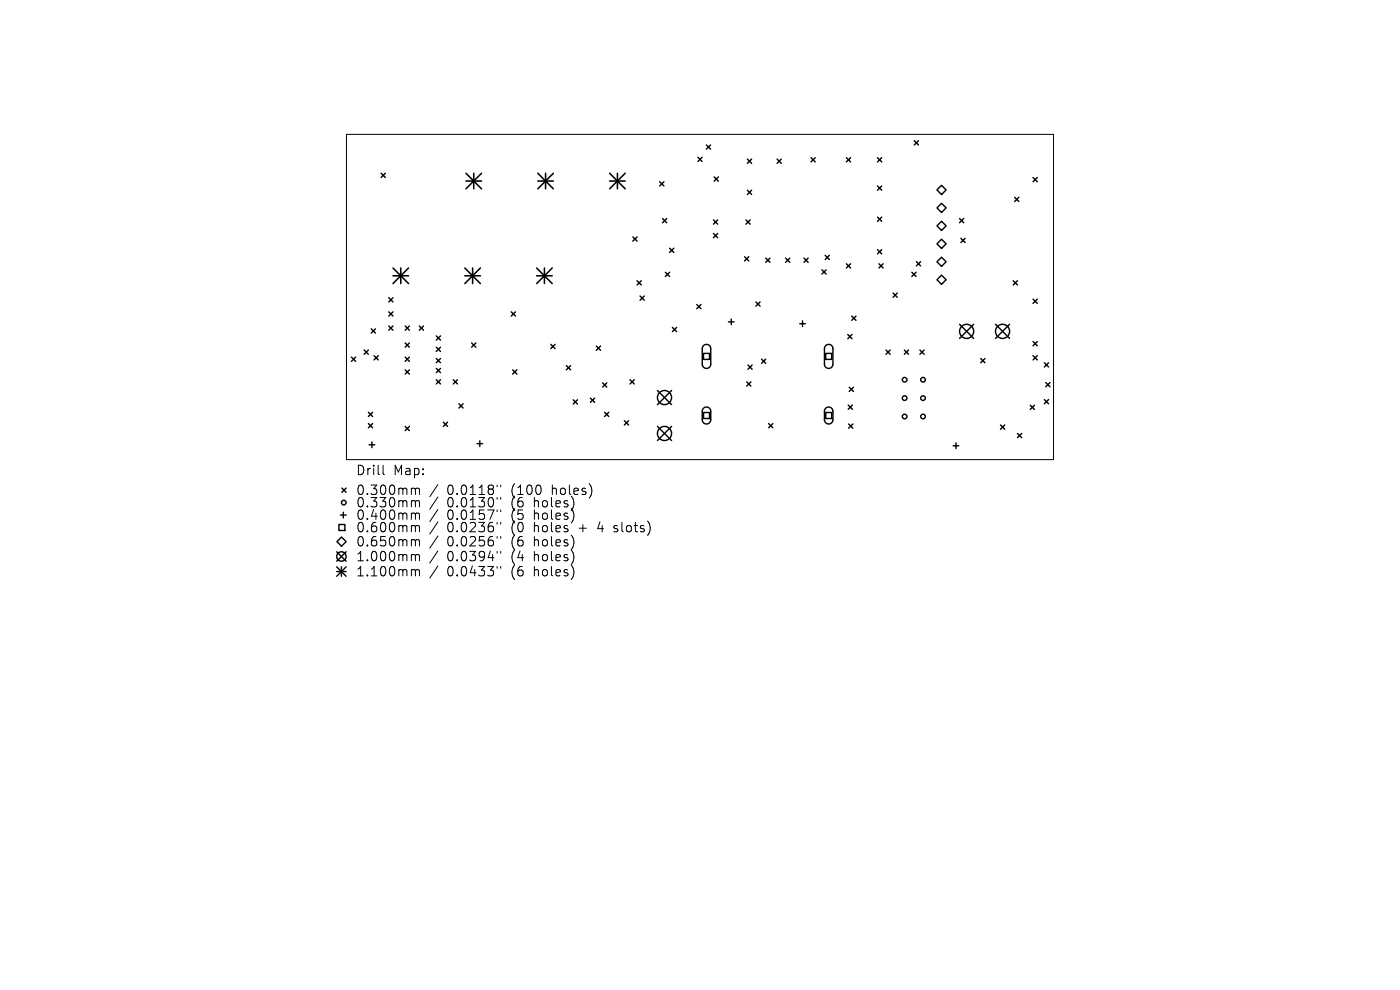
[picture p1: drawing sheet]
<svg xmlns="http://www.w3.org/2000/svg" width="297mm" height="210mm" viewBox="0 0 297 210" stroke-linecap="round" stroke-linejoin="round" font-family="sans-serif">
<defs><g id="words">
<g font-size="2.8">
<text x="75.4" y="101.1">Drill</text>
<text x="83.4" y="101.1">Map:</text>
<text x="75.4" y="105.3">0.300mm</text>
<text x="75.4" y="107.9">0.330mm</text>
<text x="94.9" y="105.3">0.0118&quot;</text>
<text x="94.9" y="107.9">0.0130&quot;</text>
<text x="108.6" y="105.3">(100</text>
<text x="108.6" y="107.9">(6</text>
<text x="113.6" y="107.9">holes)</text>
<text x="117.4" y="105.3">holes)</text>
<text x="75.4" y="110.6">0.400mm</text>
<text x="75.4" y="113.2">0.600mm</text>
<text x="94.9" y="110.6">0.0157&quot;</text>
<text x="94.9" y="113.2">0.0236&quot;</text>
<text x="108.6" y="110.6">(5</text>
<text x="108.6" y="113.2">(0</text>
<text x="113.6" y="110.6">holes)</text>
<text x="113.6" y="113.2">holes</text>
<text x="123.3" y="113.2">+</text>
<text x="127.5" y="113.2">4</text>
<text x="131.1" y="113.2">slots)</text>
<text x="75.4" y="116.2">0.650mm</text>
<text x="75.4" y="119.3">1.000mm</text>
<text x="94.9" y="116.2">0.0256&quot;</text>
<text x="94.9" y="119.3">0.0394&quot;</text>
<text x="108.6" y="116.2">(6</text>
<text x="108.6" y="119.3">(4</text>
<text x="113.6" y="116.2">holes)</text>
<text x="113.6" y="119.3">holes)</text>
<text x="75.4" y="122.5">1.100mm</text>
<text x="94.9" y="122.5">0.0433&quot;</text>
<text x="108.6" y="122.5">(6</text>
<text x="113.6" y="122.5">holes)</text>
</g>
</g></defs>
<g fill="none" stroke="#000" stroke-width=".21">
<path d="M73.5 28.5h150v69h-150zM81.3 98.7v1.7l.3 .3M87.6 103.6h.2l.3 .2M87.6 106.2h.2l.3 .3M87.6 108.8l.4 .1 .1 .2M87.6 111.5h.2l.3 .3M87.6 114.5h.2l.3 .3M87.6 117.6h.2l.3 .3M88.1 103.8l.3-.2 .5 .1 .1 1.2M88.1 103.8v1.1M88.1 106.5v1M88.1 109.1v1.1"/>
<path d="M88.1 111.8v1M88.1 114.8v1M88.1 117.9v1.1M88.1 106.5l.3-.3 .5 .1 .1 1.2M88.1 109.1l.3-.3 .5 .1 .1 1.3M88.1 111.8l.3-.3 .5 .1 .1 1.2M88.1 114.8l.3-.3 .5 .1 .1 1.2M88.1 117.9l.3-.3 .5 .1 .1 1.3M92.9 102.8l-1.7 2.6M92.9 105.4l-1.7 2.6M92.9 108.1l-1.7 2.5M92.9 110.7l-1.7 2.6"/>
<path d="M92.9 113.7l-1.7 2.6M92.9 116.9l-1.7 2.5M105.5 102.9v.4M105.5 105.5v.4M105.5 108.2v.4M105.5 110.8v.4M105.5 113.8v.4M105.5 117v.3M106.2 102.9v.4M106.2 105.5v.4M106.2 108.2v.4M106.2 110.8v.4"/>
<path d="M106.2 113.8v.4M106.2 117v.3M130.2 112.7l.2 .1M130.3 111.6v.5M87.6 120.8l.4 .1 .1 .2M88.1 121.1v1.1M88.1 121.1l.3-.3 .5 .1 .1 1.3M92.9 120.1l-1.7 2.5M105.5 120.2v.3M106.2 120.2v.3"/>
</g>
<g fill="none" stroke="#000" stroke-width=".3">
<path d="M80.9 36.8l.9 .9M81.8 36.8l-.9 .9M140 38.6l.9 .9M140.9 38.6l-.9 .9M148.1 33.4l.9 .9M149 33.4l-.9 .9M149.9 30.8l.9 .9M150.8 30.8l-.9 .9M151.5 37.5l.9 .9M152.4 37.5l-.9 .9M158.6 33.8l.9 .9M159.5 33.8l-.9 .9"/>
<path d="M164.9 33.8l.9 .9M165.8 33.8l-.9 .9M172.1 33.5l.9 .9M173 33.5l-.9 .9M179.6 33.5l.9 .9M180.5 33.5l-.9 .9M186.2 33.5l.9 .9M186.2 39.5l.9 .9M187.1 33.5l-.9 .9M187.1 39.5l-.9 .9M194 29.9l.9 .9M194.9 29.9l-.9 .9"/>
<path d="M219.2 37.7l.9 .9M220.1 37.7l-.9 .9M134.3 50.3l.9 .9M135.2 50.3l-.9 .9M135.2 59.6l.9 .9M136.1 59.6l-.9 .9M140.6 46.4l.9 .9M141.2 57.8l.9 .9M141.5 46.4l-.9 .9M142.1 57.8l-.9 .9M142.1 52.7l.9 .9M143 52.7l-.9 .9"/>
<path d="M151.4 46.7l.9 .9M151.4 49.5l.9 .9M152.3 46.7l-.9 .9M152.3 49.5l-.9 .9M158 54.5l.9 .9M158.3 46.7l.9 .9M158.6 40.4l.9 .9M158.9 54.5l-.9 .9M159.2 46.7l-.9 .9M159.5 40.4l-.9 .9M162.5 54.8l.9 .9M163.4 54.8l-.9 .9"/>
<path d="M166.7 54.8l.9 .9M167.6 54.8l-.9 .9M170.6 54.8l.9 .9M171.5 54.8l-.9 .9M174.4 57.2l.9 .9M175.1 54.2l.9 .9M175.3 57.2l-.9 .9M176 54.2l-.9 .9M179.6 56l.9 .9M180.5 56l-.9 .9M186.2 46.1l.9 .9M186.2 53l.9 .9"/>
<path d="M186.5 56l.9 .9M187.1 46.1l-.9 .9M187.1 53l-.9 .9M187.4 56l-.9 .9M193.4 57.8l.9 .9M194.3 57.8l-.9 .9M194.4 55.5l.9 .9M195.3 55.5l-.9 .9M198.8 40.3l.9-1 1 1-1 1zM198.8 47.9l.9-1 1 1-1 1zM198.8 51.7l.9-1 1 1-1 1zM198.8 59.3l.9-.9 1 .9-1 1z"/>
<path d="M199.7 43.1l1 1-1 1-.9-1zM199.7 54.6l1 .9-1 1-.9-1zM203.6 46.4l.9 .9M203.9 50.6l.9 .9M204.5 46.4l-.9 .9M204.8 50.6l-.9 .9M215 59.6l.9 .9M215.3 41.9l.9 .9M215.9 59.6l-.9 .9M216.2 41.9l-.9 .9M74.6 75.8l.9 .9M75.5 75.8l-.9 .9"/>
<path d="M77.3 74.3l.9 .9M78.2 74.3l-.9 .9M78.8 69.8l.9 .9M79.4 75.5l.9 .9M79.7 69.8l-.9 .9M80.3 75.5l-.9 .9M82.5 63.2l.9 .9M82.5 66.2l.9 .9M82.5 69.2l.9 .9M83.4 63.2l-.9 .9M83.4 66.2l-.9 .9M83.4 69.2l-.9 .9"/>
<path d="M86 69.2l.9 .9M86 72.8l.9 .9M86 75.8l.9 .9M86 78.5l.9 .9M86.9 69.2l-.9 .9M86.9 72.8l-.9 .9M86.9 75.8l-.9 .9M86.9 78.5l-.9 .9M89 69.2l.9 .9M89.9 69.2l-.9 .9M92.6 71.3l.9 .9M92.6 73.7l.9 .9"/>
<path d="M92.6 76.1l.9 .9M92.6 78.2l.9 .9M93.5 71.3l-.9 .9M93.5 73.7l-.9 .9M93.5 76.1l-.9 .9M93.5 78.2l-.9 .9M100.1 72.8l.9 .9M101 72.8l-.9 .9M108.5 66.2l.9 .9M108.8 78.5l.9 .9M109.4 66.2l-.9 .9M109.7 78.5l-.9 .9"/>
<path d="M116.9 73.1l.9 .9M117.8 73.1l-.9 .9M120.2 77.6l.9 .9M121.1 77.6l-.9 .9M126.5 73.4l.9 .9M127.4 73.4l-.9 .9M135.8 62.8l.9 .9M136.7 62.8l-.9 .9M142.7 69.5l.9 .9M143.6 69.5l-.9 .9M147.8 64.6l.9 .9M148.7 64.6l-.9 .9"/>
<path d="M149.2 75h1.3v1.2h-1.3zM149.2 73.3a.9 .9 0 0 1 1-.2 .9 .9 0 0 1 .6 .9v3.3a.9 .9 0 0 1-.9 .9 .9 .9 0 0 1-.9-.9v-3.4zM154.5 68.3h1.2M155.1 67.7v1.2M158.7 77.4l.9 .9M159.6 77.4l-.9 .9M160.4 64.1l.9 .9M161.3 64.1l-.9 .9M161.6 76.2l.9 .9M162.5 76.2l-.9 .9M169.7 68.7h1.2M170.3 68.1v1.2"/>
<path d="M175.2 75h1.2v1.2h-1.2zM175.2 73.3a.9 .9 0 0 1 .9-.2 .9 .9 0 0 1 .6 .9v3.3a.9 .9 0 0 1-.9 .9 .9 .9 0 0 1-.9-.9v-3.4zM179.9 71l.9 .9M180.7 67.1l.9 .9M180.8 71l-.9 .9M181.6 67.1l-.9 .9M188 74.3l.9 .9M188.9 74.3l-.9 .9M189.5 62.2l.9 .9M190.4 62.2l-.9 .9M191.9 74.3l.9 .9M192.8 74.3l-.9 .9"/>
<path d="M195.2 74.3l.9 .9M196.1 74.3l-.9 .9M203.6 68.8l3 3M206.6 68.8l-3 3M208.1 76.1l.9 .9M209 76.1l-.9 .9M211.2 68.8l3 3M214.2 68.8l-3 3M219.2 63.5l.9 .9M219.2 72.5l.9 .9M219.2 75.5l.9 .9M220.1 63.5l-.9 .9"/>
<path d="M220.1 72.5l-.9 .9M220.1 75.5l-.9 .9M221.6 77l.9 .9M222.5 77l-.9 .9M78.2 87.5l.9 .9M78.2 89.9l.9 .9M78.3 94.4h1.2M78.9 93.8v1.2M79.1 87.5l-.9 .9M79.1 89.9l-.9 .9M86 90.5l.9 .9M86.9 90.5l-.9 .9"/>
<path d="M92.6 80.6l.9 .9M93.5 80.6l-.9 .9M94.1 89.6l.9 .9M95 89.6l-.9 .9M96.2 80.6l.9 .9M97.1 80.6l-.9 .9M97.4 85.7l.9 .9M98.3 85.7l-.9 .9M101.2 94.1h1.2M101.8 93.5v1.2M121.6 84.8l.9 .9M122.5 84.8l-.9 .9"/>
<path d="M125.3 84.5l.9 .9M126.2 84.5l-.9 .9M127.8 81.2l.9 .9M128.3 87.5l.9 .9M128.7 81.2l-.9 .9M129.2 87.5l-.9 .9M132.5 89.3l.9 .9M133.4 89.3l-.9 .9M133.7 80.6l.9 .9M134.6 80.6l-.9 .9M139.5 82.8l3 3M139.5 90.5l3 3"/>
<path d="M142.5 82.8l-3 3M142.5 90.5l-3 3M149.2 87.5h1.3v1.3h-1.3zM149.2 86.6a.9 .9 0 0 1 1-.2 .9 .9 0 0 1 .6 .8v1.8a.9 .9 0 0 1-.9 .9 .9 .9 0 0 1-.9-.9v-1.8zM158.4 81l.9 .9M159.3 81l-.9 .9M163.1 89.9l.9 .9M164 89.9l-.9 .9M175.2 87.5h1.2v1.3h-1.2zM175.2 86.6a.9 .9 0 0 1 .9-.2 .9 .9 0 0 1 .6 .8v1.8a.9 .9 0 0 1-.9 .9 .9 .9 0 0 1-.9-.9v-1.8zM179.9 85.9l.9 .9M180 89.9l.9 .9"/>
<path d="M180.2 82.1l.9 .9M180.8 85.9l-.9 .9M180.9 89.9l-.9 .9M181.1 82.1l-.9 .9M202.2 94.6h1.2M202.8 94v1.2M212.3 90.2l.9 .9M213.2 90.2l-.9 .9M215.9 92l.9 .9M216.8 92l-.9 .9M218.6 86l.9 .9M219.5 86l-.9 .9"/>
<path d="M221.6 84.8l.9 .9M221.9 81.2l.9 .9M222.5 84.8l-.9 .9M222.8 81.2l-.9 .9M71.4 117l2 2M71.9 111.3h1.3v1.2h-1.3zM72.2 109.3h1.2M72.5 113.9l.9 1-.9 1-1-1zM72.5 103.5l.9 .9M72.8 108.7v1.2M73.4 103.5l-.9 .9M73.4 117l-2 2"/>
<path d="M71.4 120.2l2 2M71.4 121.2h2M72.4 120.2v2M73.4 120.2l-2 2"/>
<circle cx="205.1" cy="70.3" r="1.5"/>
<circle cx="212.7" cy="70.3" r="1.5"/>
<circle cx="141" cy="92" r="1.5"/>
<circle cx="141" cy="84.3" r="1.5"/>
<circle cx="191.9" cy="80.6" r=".49"/>
<circle cx="191.9" cy="88.4" r=".49"/>
<circle cx="191.9" cy="84.5" r=".49"/>
<circle cx="195.8" cy="80.6" r=".49"/>
<circle cx="195.8" cy="88.4" r=".49"/>
<circle cx="195.8" cy="84.5" r=".5"/>
<circle cx="72.4" cy="118" r="1"/>
<circle cx="72.9" cy="106.6" r=".49"/>
</g>
<g fill="none" stroke="#000" stroke-width=".33">
<path d="M98.9 36.8l3.3 3.3M98.9 38.4h3.3M100.5 36.8v3.3M102.2 36.8l-3.3 3.3M114.1 38.4h3.3M114.1 36.8l3.3 3.3M115.7 36.8v3.3M117.4 36.8l-3.3 3.3M129.3 38.4h3.3M129.3 36.8l3.3 3.3M131 36.8v3.3M132.6 36.8l-3.3 3.3"/>
<path d="M83.4 56.9l3.3 3.3M83.4 58.5h3.3M85 56.9v3.3M86.7 56.9l-3.3 3.3M98.6 58.5h3.3M98.6 56.9l3.3 3.3M100.3 56.9v3.3M101.9 56.9l-3.3 3.3M113.9 58.5h3.3M113.9 56.9l3.3 3.3M115.5 56.9v3.3M117.2 56.9l-3.3 3.3"/>
</g>
<use href="#words"/>
</svg>
